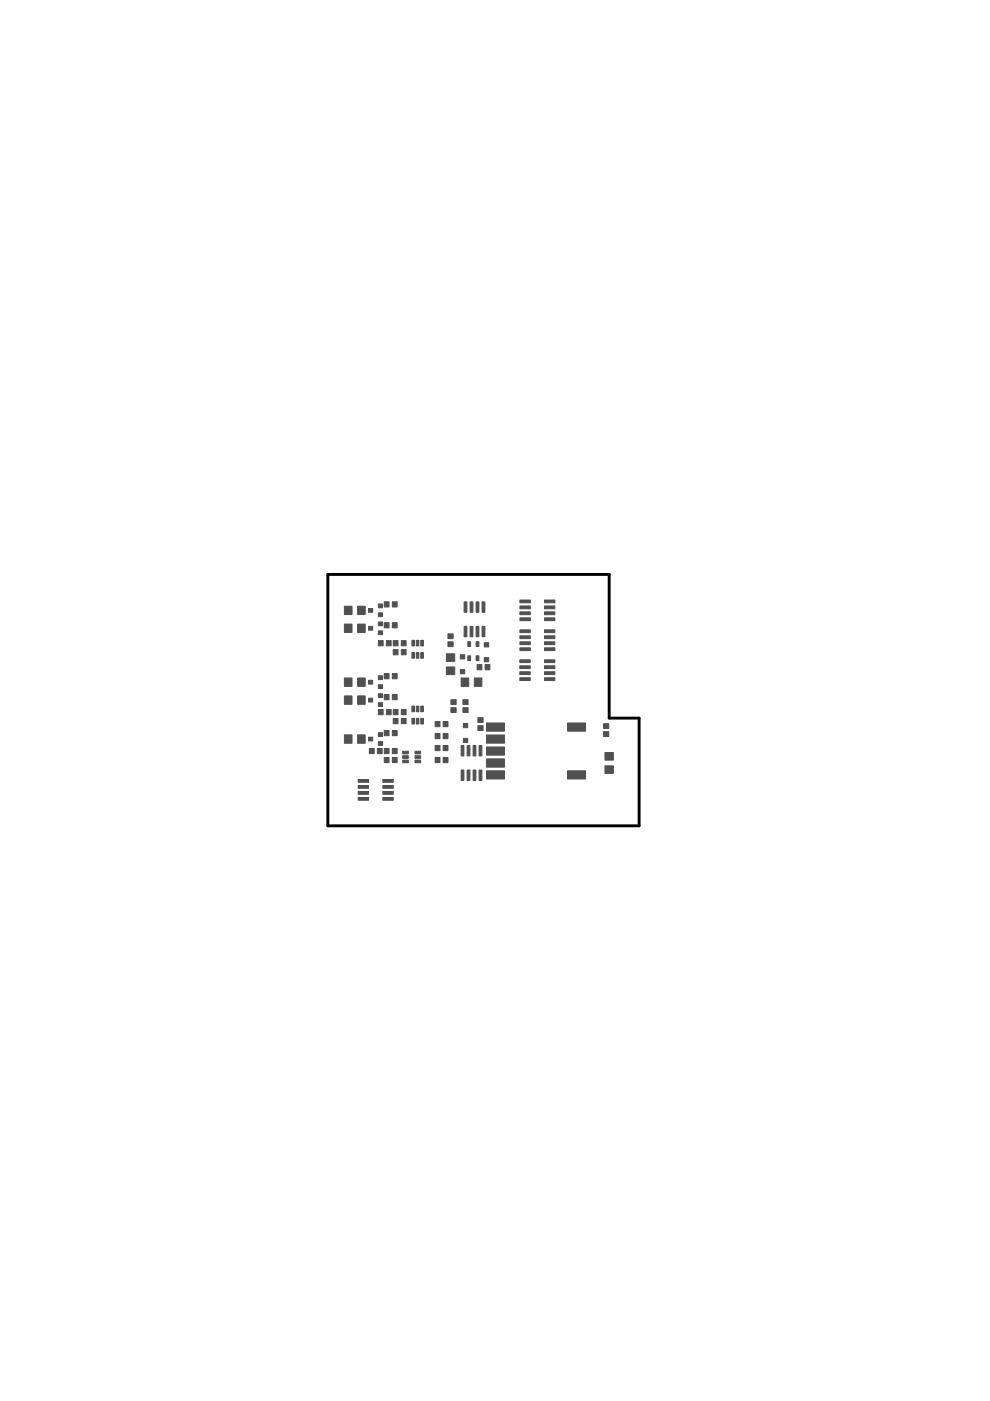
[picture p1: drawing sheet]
<svg xmlns="http://www.w3.org/2000/svg" width="210mm" height="297mm" viewBox="0 0 210 297" stroke-linecap="round" stroke-linejoin="round" font-family="sans-serif">
<g fill="#505050" stroke="#505050" stroke-width=".21">
<path d="M89.2 135.8h.6v1.1h-.6z"/>
<path d="M88.3 135.8h.5v1.1h-.5z"/>
<path d="M87.3 135.8h.6v1.1h-.6z"/>
<path d="M87.3 138.4h.6v1.2h-.6z"/>
<path d="M89.2 138.4h.6v1.2h-.6z"/>
<path d="M88.3 138.4h.5v1.2h-.5z"/>
<path d="M81.9 135.8h1v1.1h-1z"/>
<path d="M80.2 135.8h1v1.1h-1z"/>
<path d="M85.1 135.8h1v1.1h-1z"/>
<path d="M83.4 135.8h1v1.1h-1z"/>
<path d="M83.4 137.7h1v1.1h-1z"/>
<path d="M85.1 137.7h1v1.1h-1z"/>
<path d="M89.2 149.7h.6v1.2h-.6z"/>
<path d="M88.3 149.7h.5v1.2h-.5z"/>
<path d="M87.3 149.7h.6v1.2h-.6z"/>
<path d="M87.3 152.3h.6v1.2h-.6z"/>
<path d="M89.2 152.3h.6v1.2h-.6z"/>
<path d="M88.3 152.3h.5v1.2h-.5z"/>
<path d="M81.9 150.4h1v1.1h-1z"/>
<path d="M80.2 150.4h1v1.1h-1z"/>
<path d="M85.1 150.4h1v1.1h-1z"/>
<path d="M83.4 150.4h1v1.1h-1z"/>
<path d="M83.4 152.3h1v1.1h-1z"/>
<path d="M85.1 152.3h1v1.1h-1z"/>
<path d="M100.9 127.6h.6v2.2h-.6z"/>
<path d="M100.9 132.8h.6v2.2h-.6z"/>
<path d="M102.2 127.6h.6v2.2h-.6z"/>
<path d="M99.7 127.6h.6v2.2h-.6z"/>
<path d="M98.4 127.6h.6v2.2h-.6z"/>
<path d="M102.2 132.8h.6v2.2h-.6z"/>
<path d="M99.7 132.8h.6v2.2h-.6z"/>
<path d="M98.4 132.8h.6v2.2h-.6z"/>
<path d="M100.9 139h.6v1.1h-.6z"/>
<path d="M99.2 139h.6v1.1h-.6z"/>
<path d="M99.2 136.1h.6v1h-.6z"/>
<path d="M100.9 136.1h.6v1h-.6z"/>
<path d="M97.8 143.7h1.6v1.8h-1.6z"/>
<path d="M100.6 143.7h1.6v1.8h-1.6z"/>
<path d="M110.2 134.8h2.2v.6h-2.2z"/>
<path d="M115.4 134.8h2.2v.6h-2.2z"/>
<path d="M110.2 133.5h2.2v.6h-2.2z"/>
<path d="M110.2 136.1h2.2v.6h-2.2z"/>
<path d="M110.2 137.4h2.2v.5h-2.2z"/>
<path d="M115.4 133.5h2.2v.6h-2.2z"/>
<path d="M115.4 136.1h2.2v.6h-2.2z"/>
<path d="M115.4 137.4h2.2v.5h-2.2z"/>
<path d="M83.2 142.8h1v1.1h-1z"/>
<path d="M81.5 142.8h1v1.1h-1z"/>
<path d="M83.2 147.3h1v1.1h-1z"/>
<path d="M81.5 147.3h1v1.1h-1z"/>
<path d="M83.2 132h1v1.1h-1z"/>
<path d="M81.5 132h1v1.1h-1z"/>
<path d="M83.2 127.6h1v1.1h-1z"/>
<path d="M81.5 127.6h1v1.1h-1z"/>
<path d="M115.4 143.7h2.2v.6h-2.2z"/>
<path d="M115.4 142.4h2.2v.6h-2.2z"/>
<path d="M115.4 141.2h2.2v.6h-2.2z"/>
<path d="M115.4 139.9h2.2v.6h-2.2z"/>
<path d="M110.2 139.9h2.2v.6h-2.2z"/>
<path d="M110.2 141.2h2.2v.6h-2.2z"/>
<path d="M110.2 142.4h2.2v.6h-2.2z"/>
<path d="M110.2 143.7h2.2v.6h-2.2z"/>
<path d="M103.1 153.3h3.9v1.7h-3.9z"/>
<path d="M103.1 155.8h3.9v1.8h-3.9z"/>
<path d="M103.1 158.4h3.9v1.7h-3.9z"/>
<path d="M103.1 160.9h3.9v1.7h-3.9z"/>
<path d="M103.1 163.4h3.9v1.8h-3.9z"/>
<path d="M120.3 163.4h3.8v1.8h-3.8z"/>
<path d="M120.3 153.3h3.8v1.7h-3.8z"/>
<path d="M99 163.3h.6v2.2h-.6z"/>
<path d="M99 158.1h.6v2.2h-.6z"/>
<path d="M97.8 163.3h.6v2.2h-.6z"/>
<path d="M100.3 163.3h.6v2.2h-.6z"/>
<path d="M101.6 163.3h.6v2.2h-.6z"/>
<path d="M97.8 158.1h.6v2.2h-.6z"/>
<path d="M100.3 158.1h.6v2.2h-.6z"/>
<path d="M101.6 158.1h.6v2.2h-.6z"/>
<path d="M101.3 153.9h1.1v1h-1.1z"/>
<path d="M101.3 152.2h1.1v1h-1.1z"/>
<path d="M128.3 159.6h1.7v1.6h-1.7z"/>
<path d="M128.3 162.4h1.7v1.6h-1.7z"/>
<path d="M101.2 140.9h1v1.1h-1z"/>
<path d="M102.8 140.9h1.1v1.1h-1.1z"/>
<path d="M102.7 139.4h.9v.9h-.9z"/>
<path d="M102.7 136.3h.9v.9h-.9z"/>
<path d="M98.2 153.4h1v.9h-1z"/>
<path d="M98.2 156.5h1v.9h-1z"/>
<path d="M95 134.4h1.1v1h-1.1z"/>
<path d="M95 136.1h1.1v1h-1.1z"/>
<path d="M128 155.1h1.1v1h-1.1z"/>
<path d="M128 153.4h1.1v1.1h-1.1z"/>
<path d="M110.2 128.5h2.2v.6h-2.2z"/>
<path d="M115.4 128.5h2.2v.6h-2.2z"/>
<path d="M110.2 127.2h2.2v.6h-2.2z"/>
<path d="M110.2 129.7h2.2v.6h-2.2z"/>
<path d="M110.2 131h2.2v.6h-2.2z"/>
<path d="M115.4 127.2h2.2v.6h-2.2z"/>
<path d="M115.4 129.7h2.2v.6h-2.2z"/>
<path d="M115.4 131h2.2v.6h-2.2z"/>
<path d="M88 161.2h1.2v.5h-1.2z"/>
<path d="M88 160.2h1.2v.6h-1.2z"/>
<path d="M88 159.3h1.2v.5h-1.2z"/>
<path d="M85.4 159.3h1.2v.5h-1.2z"/>
<path d="M85.4 161.2h1.2v.5h-1.2z"/>
<path d="M85.4 160.2h1.2v.6h-1.2z"/>
<path d="M80.2 157.2h.9v.9h-.9z"/>
<path d="M80.2 155.3h.9v.8h-.9z"/>
<path d="M78.1 156.3h.9v.8h-.9z"/>
<path d="M80 158.7h1v1.1h-1z"/>
<path d="M78.3 158.7h1v1.1h-1z"/>
<path d="M83.2 158.7h1v1.1h-1z"/>
<path d="M81.5 158.7h1v1.1h-1z"/>
<path d="M81.5 160.6h1v1.1h-1z"/>
<path d="M83.2 160.6h1v1.1h-1z"/>
<path d="M75.8 155.8h1.6v1.8h-1.6z"/>
<path d="M73 155.8h1.6v1.8h-1.6z"/>
<path d="M75.8 128.5h1.6v1.8h-1.6z"/>
<path d="M73 128.5h1.6v1.8h-1.6z"/>
<path d="M75.8 132.3h1.6v1.8h-1.6z"/>
<path d="M73 132.3h1.6v1.8h-1.6z"/>
<path d="M75.8 143.7h1.6v1.8h-1.6z"/>
<path d="M73 143.7h1.6v1.8h-1.6z"/>
<path d="M75.8 147.6h1.6v1.7h-1.6z"/>
<path d="M73 147.6h1.6v1.7h-1.6z"/>
<path d="M80.2 129.9h.9v.8h-.9z"/>
<path d="M80.2 128.1h.9v.8h-.9z"/>
<path d="M78.1 129h.9v.8h-.9z"/>
<path d="M80.2 133.8h.9v.8h-.9z"/>
<path d="M80.2 131.9h.9v.8h-.9z"/>
<path d="M78.1 132.8h.9v.8h-.9z"/>
<path d="M80.2 145.2h.9v.8h-.9z"/>
<path d="M80.2 143.3h.9v.8h-.9z"/>
<path d="M78.1 144.2h.9v.8h-.9z"/>
<path d="M80.2 149h.9v.8h-.9z"/>
<path d="M80.2 147.1h.9v.8h-.9z"/>
<path d="M78.1 148h.9v.8h-.9z"/>
<path d="M83.2 154.9h1v1.1h-1z"/>
<path d="M81.5 154.9h1v1.1h-1z"/>
<path d="M97.6 142h.9v.9h-.9z"/>
<path d="M97.6 138.8h.9v.9h-.9z"/>
<path d="M94.6 138.6h1.8v1.6h-1.8z"/>
<path d="M94.6 141.4h1.8v1.6h-1.8z"/>
<path d="M95.6 150.1h1.1v1h-1.1z"/>
<path d="M95.6 148.4h1.1v1h-1.1z"/>
<path d="M98.1 150.1h1.2v1h-1.2z"/>
<path d="M98.1 148.4h1.2v1h-1.2z"/>
<path d="M75.9 165.3h2.2v.6h-2.2z"/>
<path d="M75.9 166.5h2.2v.6h-2.2z"/>
<path d="M75.9 167.8h2.2v.6h-2.2z"/>
<path d="M75.9 169.1h2.2v.6h-2.2z"/>
<path d="M81.2 169.1h2.2v.6h-2.2z"/>
<path d="M81.2 167.8h2.2v.6h-2.2z"/>
<path d="M81.2 166.5h2.2v.6h-2.2z"/>
<path d="M81.2 165.3h2.2v.6h-2.2z"/>
<path d="M92.3 153h1v1.1h-1z"/>
<path d="M94 153h1v1.1h-1z"/>
<path d="M94 155.5h1v1.1h-1z"/>
<path d="M92.3 155.5h1v1.1h-1z"/>
<path d="M92.3 158.1h1v1.1h-1z"/>
<path d="M94 158.1h1v1.1h-1z"/>
<path d="M94 160.6h1v1.1h-1z"/>
<path d="M92.3 160.6h1v1.1h-1z"/>
</g>
<path d="M69.5 121.8h59.7v30.5h6.3v22.8h-66z" fill="none" stroke="#000" stroke-width=".61"/>
</svg>
